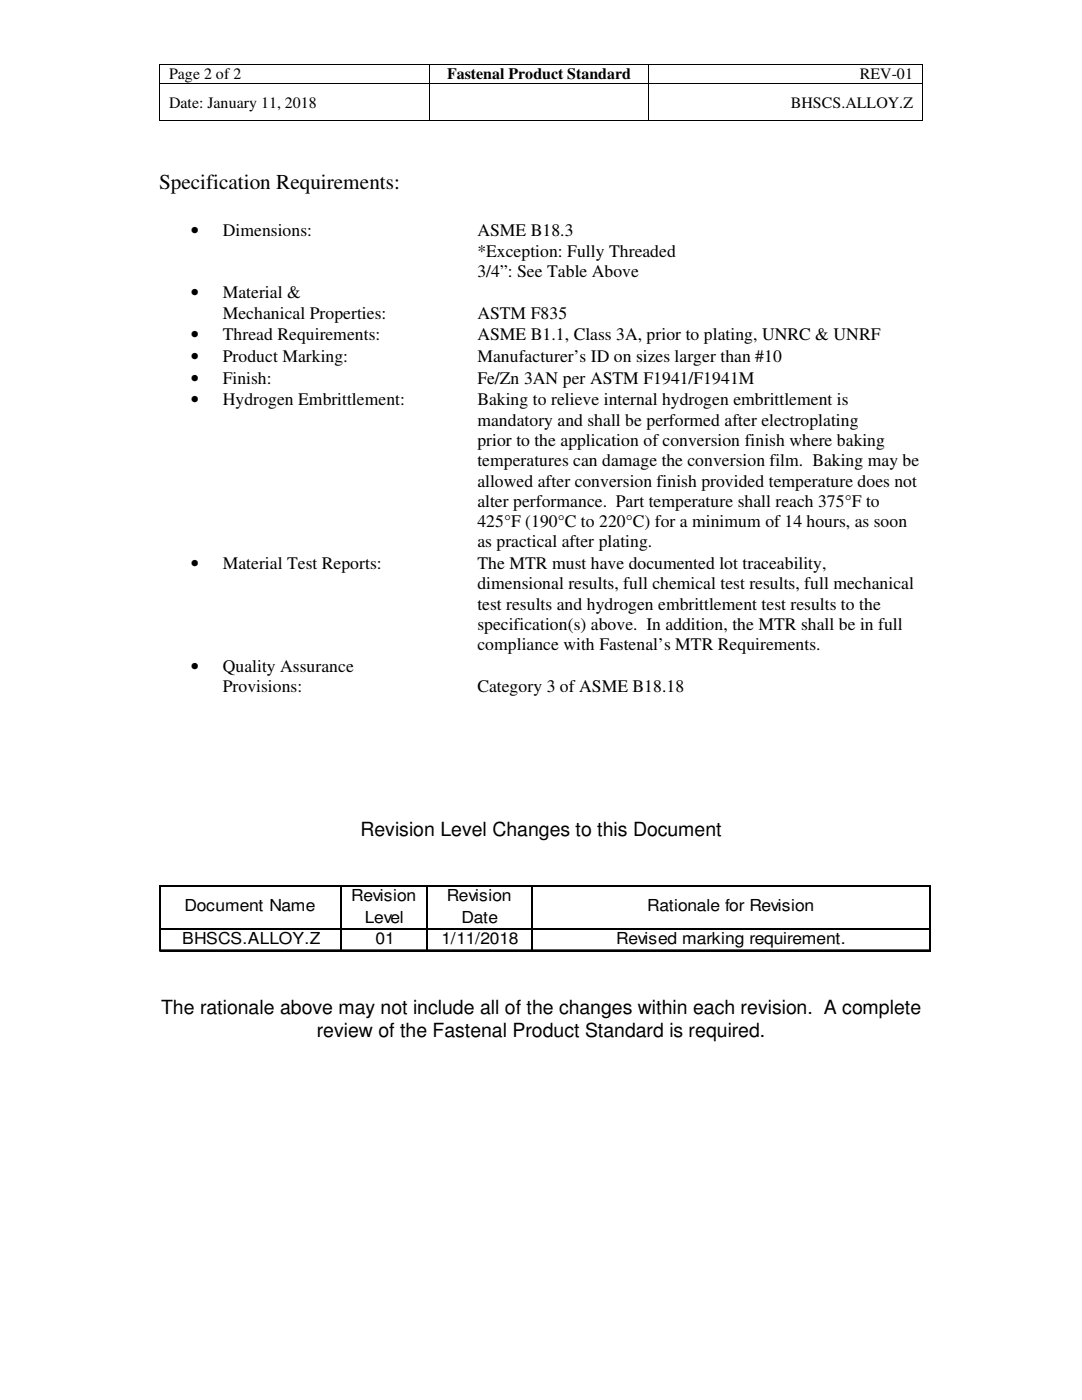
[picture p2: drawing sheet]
<svg xmlns="http://www.w3.org/2000/svg" width="216mm" height="279mm" viewBox="0 0 216 279" stroke-linecap="round" stroke-linejoin="round" font-family="sans-serif">
<defs><g id="words">
<text font-size="4.2" x="31.7" y="37.8">Specification Requirements:</text>
<g font-size="3.9">
<text x="71.9" y="166.9">Revision Level Changes to this Document</text>
<text x="32.1" y="202.4">The rationale above may not include all of the changes within each revision. A complete</text>
<text x="63.2" y="206.9">review of the Fastenal Product Standard is required.</text>
</g>
<g font-size="3.5">
<text x="38.1" y="47.2">•</text>
<text x="44.4" y="47.2">Dimensions:</text>
<text x="95.2" y="47.2">ASME B18.3</text>
<text x="95.2" y="51.2">*Exception: Fully Threaded</text>
<text x="38.1" y="59.6">•</text>
<text x="44.4" y="59.6">Material &amp;</text>
<text x="95.2" y="55.2">3/4”: See Table Above</text>
<text x="44.4" y="63.6">Mechanical Properties:</text>
<text x="95.2" y="63.6">ASTM F835</text>
<text x="38.1" y="67.9">•</text>
<text x="44.4" y="67.9">Thread Requirements:</text>
<text x="95.2" y="67.9">ASME B1.1, Class 3A, prior to plating, UNRC &amp; UNRF</text>
<text x="38.1" y="76.5">•</text>
<text x="38.1" y="72.3">•</text>
<text x="44.4" y="76.5">Finish:</text>
<text x="44.4" y="72.3">Product Marking:</text>
<text x="95.2" y="76.5">Fe/Zn 3AN per ASTM F1941/F1941M</text>
<text x="95.2" y="72.3">Manufacturer’s ID on sizes larger than #10</text>
<text x="38.1" y="80.9">•</text>
<text x="44.4" y="80.9">Hydrogen Embrittlement:</text>
<text x="95.2" y="80.9">Baking to relieve internal hydrogen embrittlement is</text>
<text x="95.2" y="84.9">mandatory and shall be performed after electroplating</text>
<text x="95.2" y="89">prior to the application of conversion finish where baking</text>
<text x="95.2" y="93">temperatures can damage the conversion film. Baking may be</text>
<text x="95.2" y="97.1">allowed after conversion finish provided temperature does not</text>
<text x="95.2" y="101.1">alter performance. Part temperature shall reach 375°F to</text>
<text x="95.2" y="105.2">425°F (190°C to 220°C) for a minimum of 14 hours, as soon</text>
<text x="38.1" y="113.6">•</text>
<text x="44.4" y="113.6">Material Test Reports:</text>
<text x="95.2" y="113.6">The MTR must have documented lot traceability,</text>
<text x="95.2" y="109.3">as practical after plating.</text>
<text x="95.2" y="117.6">dimensional results, full chemical test results, full mechanical</text>
<text x="95.2" y="121.7">test results and hydrogen embrittlement test results to the</text>
<text x="95.2" y="125.7">specification(s) above. In addition, the MTR shall be in full</text>
<text x="95.2" y="129.8">compliance with Fastenal’s MTR Requirements.</text>
<text x="38.1" y="134.1">•</text>
<text x="44.4" y="134.1">Quality Assurance</text>
<text x="44.4" y="138.2">Provisions:</text>
<text x="95.2" y="138.2">Category 3 of ASME B18.18</text>
</g>
<g font-size="3.3">
<text x="70.1" y="179.9">Revision</text>
<text x="89.2" y="179.9">Revision</text>
<text x="36.8" y="181.9">Document Name</text>
<text x="72.8" y="184.2">Level</text>
<text x="92.1" y="184.2">Date</text>
<text x="129.2" y="181.9">Rationale for Revision</text>
<text x="36.3" y="188.5">BHSCS.ALLOY.Z</text>
<text x="74.9" y="188.5">01</text>
<text x="88.1" y="188.5">1/11/2018</text>
<text x="123" y="188.5">Revised marking requirement.</text>
</g>
<g font-size="3.2">
<text x="33.7" y="15.8">Page 2 of 2</text>
<text x="89.2" y="15.8">Fastenal Product Standard</text>
<text x="171.6" y="15.8">REV-01</text>
<text x="33.7" y="21.5">Date: January 11, 2018</text>
<text x="157.8" y="21.5">BHSCS.ALLOY.Z</text>
</g>
</g></defs>
<path d="M31.7 12.7h.2v.2h-.2zM31.7 16.5h.2v.2h-.2zM85.7 12.7h.2v.2h-.2zM85.7 16.5h.2v.2h-.2zM129.3 12.7h.2v.2h-.2zM129.3 16.5h.2v.2h-.2zM184 12.7h.1v.2h-.1zM184 16.5h.1v.2h-.1zM31.7 24h.2v.1h-.2zM85.7 24h.2v.1h-.2zM129.3 24h.2v.1h-.2zM184 24h.1v.1h-.1z" fill="#000"/>
<g fill="none" stroke="#000" stroke-width=".2">
<path d="M31.8 12.9v3.6M31.8 16.7v7.3M31.9 12.8h53.8M31.9 16.6h53.8M85.8 12.9v3.6M85.8 16.7v7.3M85.9 12.8h43.4M85.9 16.6h43.4M129.4 12.9v3.6M129.4 16.7v7.3M129.5 12.8h54.5M129.5 16.6h54.5"/>
<path d="M184.1 12.9v3.6M184.1 16.7v7.3M31.9 24h53.8M85.9 24h43.4M129.5 24h54.5M31.7 176.7v13.2M32 176.7h153.8M67.9 176.9v13M85.1 176.9v13M106 176.9v13M185.5 176.9v13M32 185.3h153.8"/>
<path d="M32 189.6h153.8"/>
</g>
<path d="M31.9 176.7v13.1M32 176.8h153.8M68.1 176.9v12.9M106.2 176.9v12.9M185.6 176.9v12.9M32 185.4h153.8M32 189.7h153.8" fill="none" stroke="#000" stroke-width=".25"/>
<path d="M85.3 176.9v12.9" fill="none" stroke="#000" stroke-width=".3"/>
<use href="#words"/>
</svg>
